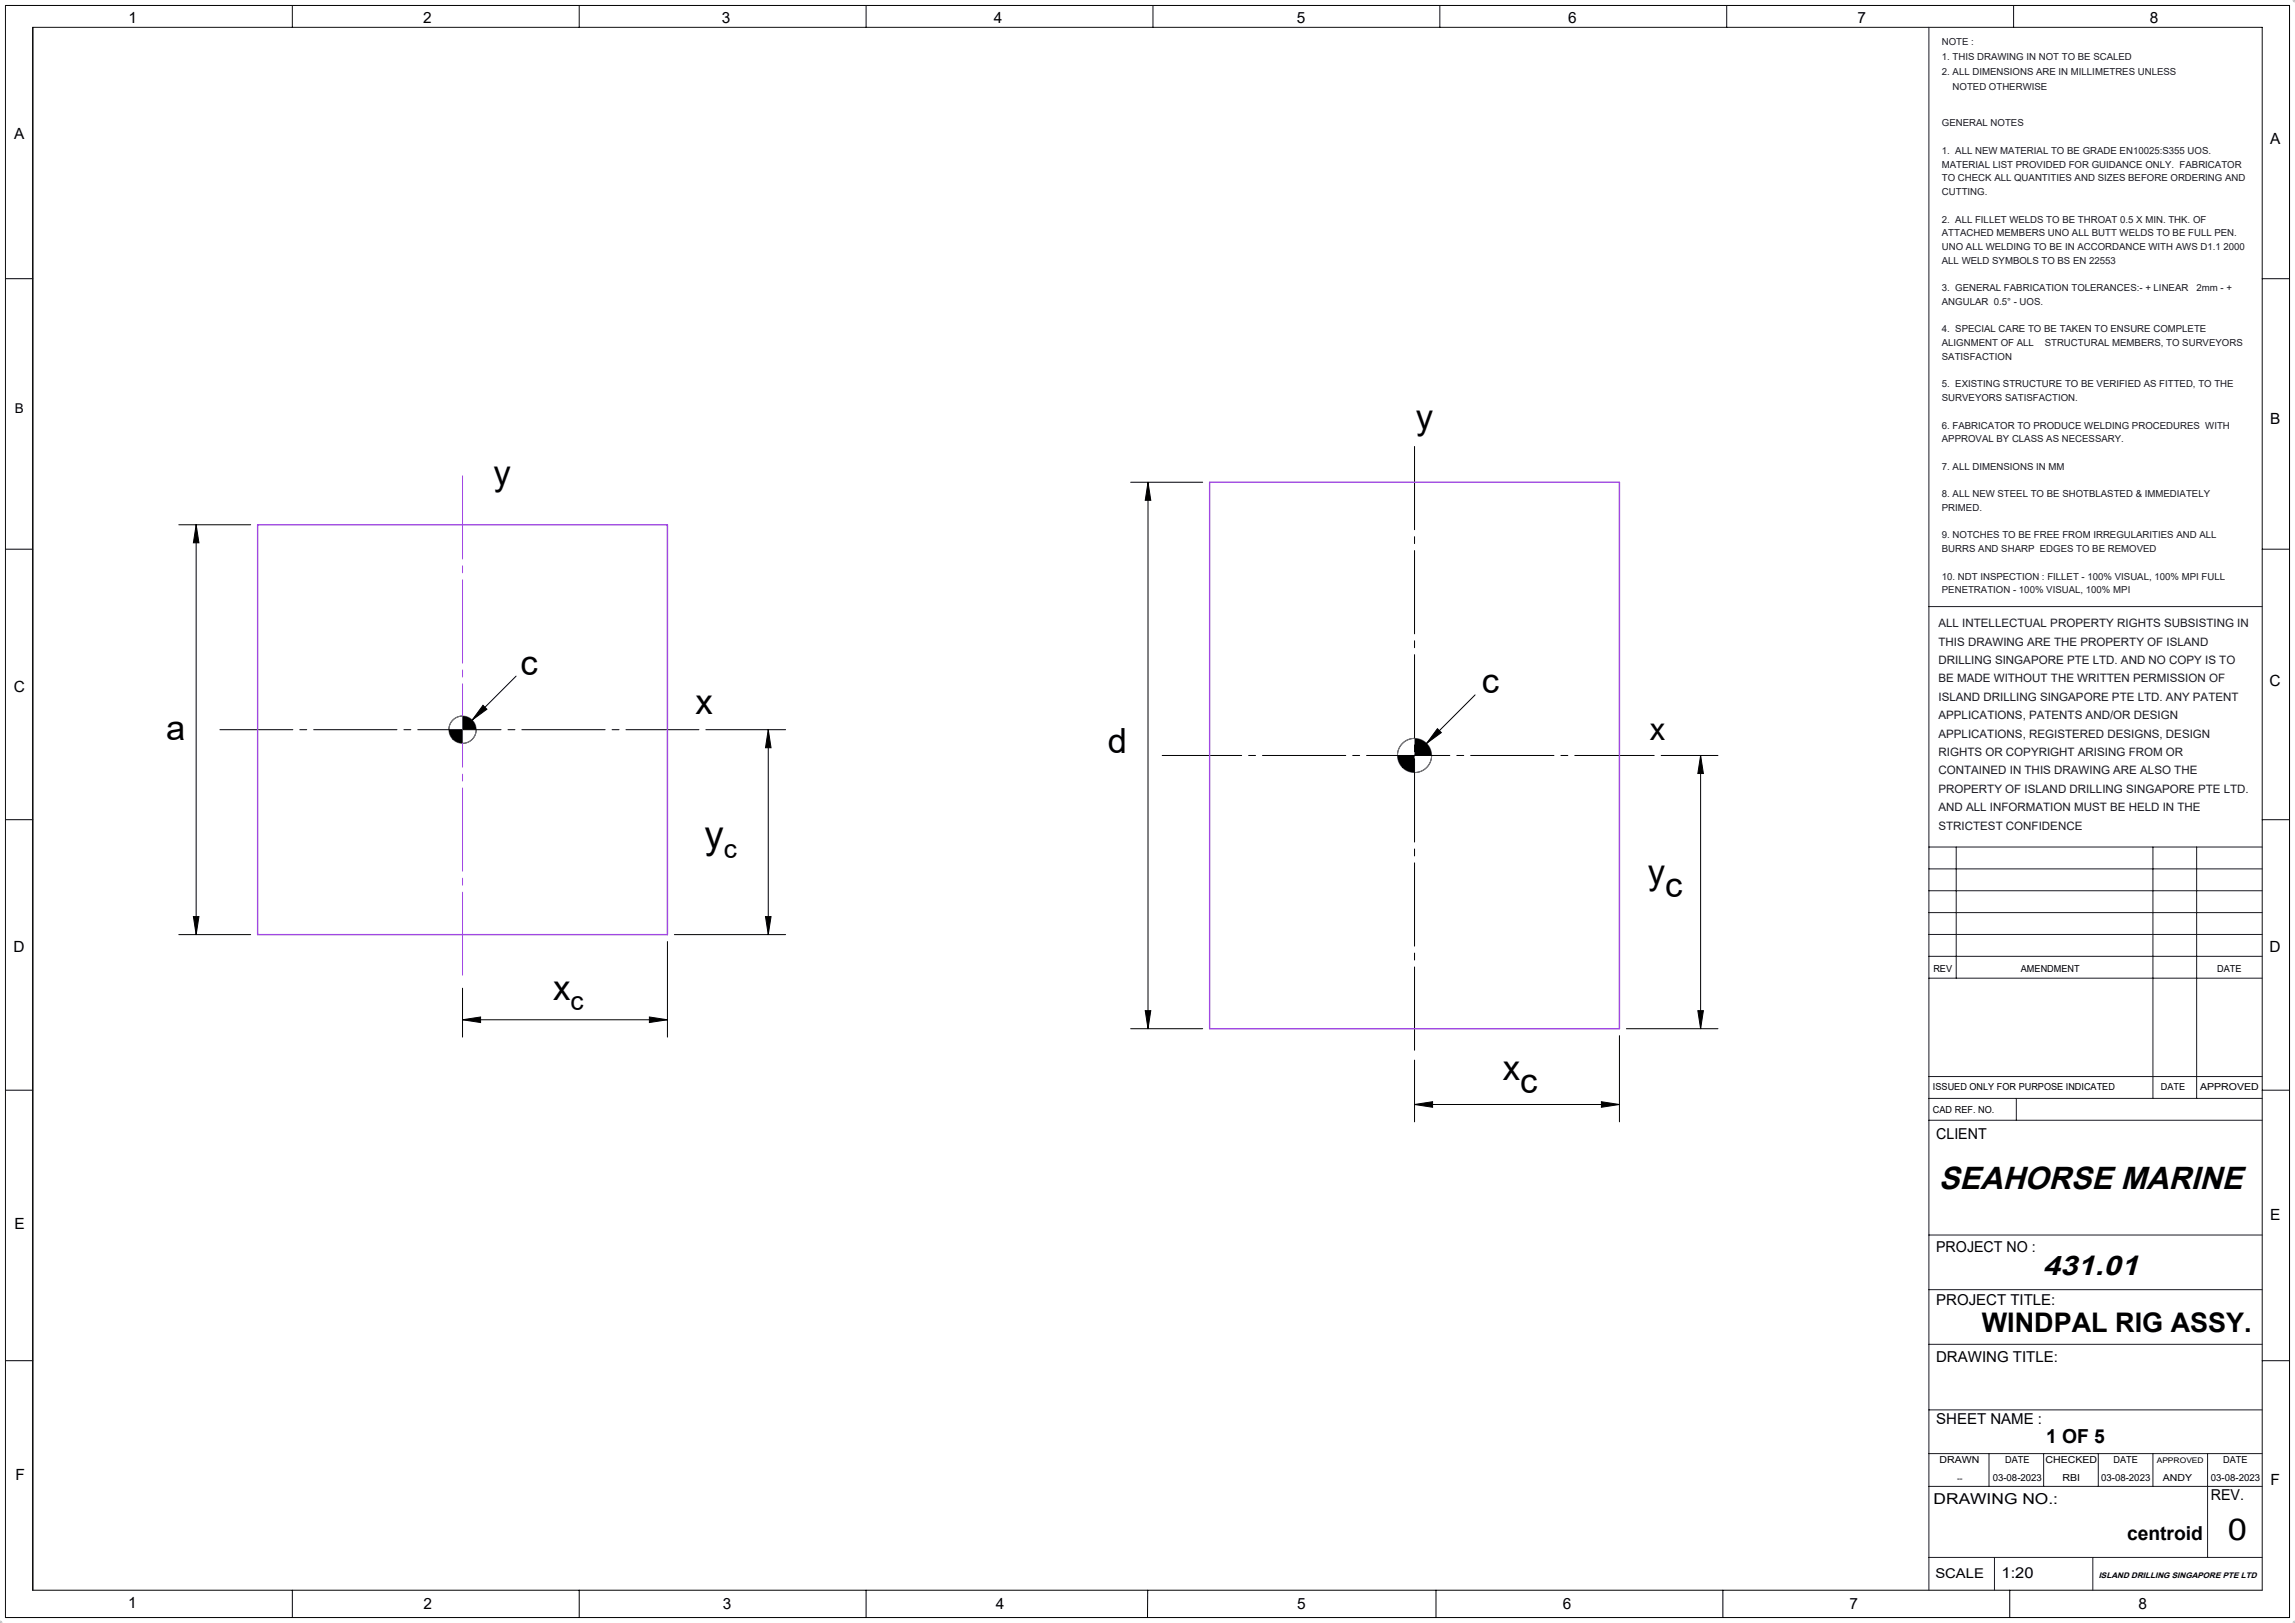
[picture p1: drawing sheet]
<svg xmlns="http://www.w3.org/2000/svg" width="420mm" height="297mm" viewBox="0 0 420 297" stroke-linecap="round" stroke-linejoin="round" font-family="sans-serif">
<defs><g id="words">
<text font-size="7.1" x="129" y="155.2">y</text>
<g font-size="6.3">
<text x="259.1" y="78.5">y</text>
<text x="90.3" y="88.8">y</text>
<text x="95.3" y="123.4">c</text>
<text x="127.3" y="130.7">x</text>
<text x="271.2" y="126.7">c</text>
<text x="30.4" y="135.5">a</text>
<text x="202.8" y="137.8">d</text>
<text x="301.6" y="161.7">y</text>
<text x="304.7" y="164.2">c</text>
<text x="101.2" y="183">x</text>
<text x="275" y="197.6">x</text>
<text x="278.2" y="200.1">c</text>
</g>
<text font-size="5.8" x="354.8" y="217.6">SEAHORSE MARINE</text>
<text font-size="5.6" x="301.9" y="135.3">x</text>
<text font-size="5.5" x="407.7" y="281.7">0</text>
<text font-size="5.1" x="373.8" y="233.4">431.01</text>
<text font-size="4.9" x="362.7" y="243.7">WINDPAL RIG ASSY.</text>
<g font-size="4.8">
<text x="132.5" y="157">c</text>
<text x="104.4" y="184.8">c</text>
</g>
<g font-size="3.5">
<text x="374.4" y="264.1">1 OF 5</text>
<text x="389.3" y="281.8">centroid</text>
</g>
<g font-size="2.8">
<text x="23.5" y="4.2">1</text>
<text x="77.4" y="4.2">2</text>
<text x="132.1" y="4.2">3</text>
<text x="181.9" y="4.2">4</text>
<text x="237.3" y="4.2">5</text>
<text x="287" y="4.2">6</text>
<text x="339.9" y="4.2">7</text>
<text x="393.5" y="4.2">8</text>
<text x="2.6" y="25.4">A</text>
<text x="415.4" y="26.4">A</text>
<text x="415.4" y="77.6">B</text>
<text x="415.4" y="125.5">C</text>
<text x="2.5" y="126.7">C</text>
<text x="2.4" y="174.1">D</text>
<text x="415.4" y="174.1">D</text>
<text x="2.6" y="224.8">E</text>
<text x="415.4" y="223.3">E</text>
<text x="2.8" y="270.8">F</text>
<text x="415.5" y="271.8">F</text>
<text x="23.5" y="294.3">1</text>
<text x="77.5" y="294.5">2</text>
<text x="132.3" y="294.5">3</text>
<text x="182.3" y="294.5">4</text>
<text x="237.4" y="294.5">5</text>
<text x="286" y="294.5">6</text>
<text x="338.5" y="294.5">7</text>
<text x="391.4" y="294.5">8</text>
</g>
<g font-size="2.7">
<text x="354.3" y="208.4">CLIENT</text>
<text x="354.3" y="229.1">PROJECT NO :</text>
<text x="354.3" y="238.8">PROJECT TITLE:</text>
<text x="354.3" y="249.3">DRAWING TITLE:</text>
<text x="354.3" y="260.6">SHEET NAME :</text>
<text x="353.9" y="275.1">DRAWING NO.:</text>
<text x="404.6" y="274.6">REV.</text>
<text x="366.3" y="288.7">1:20</text>
</g>
<g font-size="2.5">
<text x="2.7" y="75.6">B</text>
<text x="354.2" y="288.7">SCALE</text>
</g>
<g font-size="2.1" fill="#191924">
<text x="354.8" y="114.8">ALL INTELLECTUAL PROPERTY RIGHTS SUBSISTING IN</text>
<text x="354.8" y="118.1">THIS DRAWING ARE THE PROPERTY OF ISLAND</text>
<text x="354.8" y="121.5">DRILLING SINGAPORE PTE LTD. AND NO COPY IS TO</text>
<text x="354.8" y="124.9">BE MADE WITHOUT THE WRITTEN PERMISSION OF</text>
<text x="354.8" y="128.2">ISLAND DRILLING SINGAPORE PTE LTD. ANY PATENT</text>
<text x="354.8" y="131.6">APPLICATIONS, PATENTS AND/OR DESIGN</text>
<text x="354.8" y="135">APPLICATIONS, REGISTERED DESIGNS, DESIGN</text>
<text x="354.8" y="138.4">RIGHTS OR COPYRIGHT ARISING FROM OR</text>
<text x="354.8" y="141.7">CONTAINED IN THIS DRAWING ARE ALSO THE</text>
<text x="354.8" y="145.1">PROPERTY OF ISLAND DRILLING SINGAPORE PTE LTD.</text>
<text x="354.8" y="148.5">AND ALL INFORMATION MUST BE HELD IN THE</text>
<text x="354.8" y="151.8">STRICTEST CONFIDENCE</text>
</g>
<g font-size="1.8" fill="#191924">
<text x="355.4" y="8.2">NOTE :</text>
<text x="355.4" y="11">1. THIS DRAWING IN NOT TO BE SCALED</text>
<text x="355.4" y="13.8">2. ALL DIMENSIONS ARE IN MILLIMETRES UNLESS</text>
<text x="357.3" y="16.5">NOTED OTHERWISE</text>
<text x="355.4" y="23.1">GENERAL NOTES</text>
<text x="355.4" y="28.2">1. ALL NEW MATERIAL TO BE GRADE EN10025:S355 UOS.</text>
<text x="355.4" y="30.7">MATERIAL LIST PROVIDED FOR GUIDANCE ONLY. FABRICATOR</text>
<text x="355.4" y="33.2">TO CHECK ALL QUANTITIES AND SIZES BEFORE ORDERING AND</text>
<text x="355.4" y="35.7">CUTTING.</text>
<text x="355.4" y="40.7">2. ALL FILLET WELDS TO BE THROAT 0.5 X MIN. THK. OF</text>
<text x="355.4" y="43.2">ATTACHED MEMBERS UNO ALL BUTT WELDS TO BE FULL PEN.</text>
<text x="355.4" y="45.8">UNO ALL WELDING TO BE IN ACCORDANCE WITH AWS D1.1 2000</text>
<text x="355.4" y="48.3">ALL WELD SYMBOLS TO BS EN 22553</text>
<text x="355.4" y="53.3">3. GENERAL FABRICATION TOLERANCES:- + LINEAR</text>
<text x="402" y="53.3">2mm - +</text>
<text x="355.4" y="55.8">ANGULAR 0.5° - UOS.</text>
<text x="355.4" y="60.8">4. SPECIAL CARE TO BE TAKEN TO ENSURE COMPLETE</text>
<text x="355.4" y="63.3">ALIGNMENT OF ALL</text>
<text x="355.4" y="65.9">SATISFACTION</text>
<text x="374.2" y="63.3">STRUCTURAL MEMBERS, TO SURVEYORS</text>
<text x="355.4" y="70.9">5. EXISTING STRUCTURE TO BE VERIFIED AS FITTED, TO THE</text>
<text x="355.4" y="73.4">SURVEYORS SATISFACTION.</text>
<text x="355.4" y="78.4">6. FABRICATOR TO PRODUCE WELDING PROCEDURES WITH</text>
<text x="355.4" y="80.9">APPROVAL BY CLASS AS NECESSARY.</text>
<text x="355.4" y="86">7. ALL DIMENSIONS IN MM</text>
<text x="355.4" y="91">8. ALL NEW STEEL TO BE SHOTBLASTED &amp; IMMEDIATELY</text>
<text x="355.4" y="93.5">PRIMED.</text>
<text x="355.4" y="98.5">9. NOTCHES TO BE FREE FROM IRREGULARITIES AND ALL</text>
<text x="355.4" y="101.1">BURRS AND SHARP EDGES TO BE REMOVED</text>
<text x="355.4" y="106.1">10. NDT INSPECTION : FILLET - 100% VISUAL, 100% MPI FULL</text>
<text x="355.4" y="108.6">PENETRATION - 100% VISUAL, 100% MPI</text>
</g>
<g font-size="1.8">
<text x="353.8" y="177.8">REV</text>
<text x="369.8" y="177.8">AMENDMENT</text>
<text x="405.8" y="177.8">DATE</text>
<text x="353.7" y="199.5">ISSUED ONLY FOR PURPOSE INDICATED</text>
<text x="353.7" y="203.7">CAD REF. NO.</text>
<text x="395.4" y="199.5">DATE</text>
<text x="402.6" y="199.5">APPROVED</text>
<text x="354.9" y="267.8">DRAWN</text>
<text x="367" y="267.8">DATE</text>
<text x="374.3" y="267.8">CHECKED</text>
<text x="386.8" y="267.8">DATE</text>
<text x="406.9" y="267.8">DATE</text>
<text x="364.7" y="271.1">03-08-2023</text>
<text x="377.4" y="271.1">RBI</text>
<text x="384.5" y="271.1">03-08-2023</text>
<text x="395.8" y="271.1">ANDY</text>
<text x="404.6" y="271.1">03-08-2023</text>
</g>
<text font-size="1.5" x="384.1" y="288.7">ISLAND DRILLING SINGAPORE PTE LTD</text>
<g font-size="1.4">
<text x="394.7" y="267.8">APPROVED</text>
<text x="358.2" y="271.1">--</text>
</g>
</g></defs>
<g fill="none" stroke="#000" stroke-width=".18">
<path d="M1 1h418v295h-418M1 51h5M32.7 96h13.2M35.9 96v75M35.9 96l.5 3.3h-1zM206.9 88.2h13.2M210.1 88.2v100M210.1 88.2l.5 3.4h-1zM1 100.5h5M84.6 131a2.5 2.5 0 0 0-2.5 2.5M87.1 133.5a2.5 2.5 0 0 1-2.5 2.5M88.4 129.1l.7 .7-2.7 2z"/>
<path d="M94.4 123.7l-11.5 11.6M129.2 133.5h14.6M140.6 133.5v37.5M140.6 133.5l.5 3.3h-1zM258.9 135.1a3.1 3.1 0 0 0-3.2 3.1M262 138.2a3.1 3.1 0 0 1-3.1 3.2M263.1 133.3l.7 .8-2.7 1.9zM270 127.2l-13.3 13.3M304 138.2h10.4M311.2 138.2v50M311.2 138.2l.5 3.4h-1zM1 150h5"/>
<path d="M32.7 171h13.2M35.4 167.7h1l-.5 3.3zM122.1 172.3v17.5M123.4 171h20.4M140.1 167.7h1l-.5 3.3zM1 199.5h5M84.6 186.6l3.3-.5v1zM84.6 180.8v9M84.6 186.6h37.5M118.8 186.1l3.3 .5-3.3 .5zM206.9 188.2h13.2M209.6 184.9h1l-.5 3.3z"/>
<path d="M258.9 194v11.3M296.4 189.5v15.8M297.6 188.2h16.8M310.7 184.9h1l-.5 3.3zM258.9 202.1l3.3-.5v1zM258.9 202.1h37.5M293.1 201.6l3.3 .5-3.3 .5zM1 249h5M6 291h408M53.5 291v5M106 291v5M158.5 291v5"/>
<path d="M210 291v5M262.8 291v5M315.3 291v5M367.8 291v5"/>
</g>
<g fill="none" stroke="#808080" stroke-width=".18">
<circle cx="84.6" cy="133.5" r="2.5"/>
<circle cx="258.9" cy="138.2" r="3.1"/>
</g>
<path d="M419.5 0h.5M419.9 0h.1M420 -.1v.6M420 0l-.4 .4M-.1 297h.6M0 297v.1M0 296.5v.6M.4 296.6l-.4 .5M419.5 297h.5M419.6 296.6l.4 .5M420 296.5v.6M420 297v.1" fill="none" stroke="#c0c0c0" stroke-width=".18"/>
<path d="M212.7 138.2h90" fill="none" stroke="#000" stroke-width=".18" stroke-dasharray="15.2 1.3 1.3 1.3" stroke-dashoffset=".7"/>
<path d="M258.9 81.2v111.5" fill="none" stroke="#000" stroke-width=".18" stroke-dasharray="15.2 1.3 1.3 1.3" stroke-dashoffset="-.5"/>
<path d="M40.2 133.5h87.7" fill="none" stroke="#000" stroke-width=".18" stroke-dasharray="15.2 1.3 1.3 1.3" stroke-dashoffset="1.9"/>
<g fill="none" stroke="#0f0f0f" stroke-width=".18">
<path d="M1 1v295M53.5 1v4M106 1v4M158.5 1v4M211 1v4M263.5 1v4M316 1v4M368.5 1v4M414 51h5M414 100.5h5M414 150h5M414 199.5h5"/>
<path d="M414 249h5M6 291v-286h408v286"/>
</g>
<g fill="none" stroke="#191924" stroke-width=".18">
<path d="M353 5v286M353 111h61M353 155h61M353 159h61M358 155v24M394 155v46M402 155v46M353 163h61M353 167h61M353 171h61M353 175h61M353 179h61"/>
<path d="M353 197h61M353 201h61M353 205h61M369 201v4M353 226h61M353 236h61M353 258h61M353 246h61M353 266h61M353 272h61M364 266v6M374 266v6"/>
<path d="M384 266v6M394 266v6M404 266v19M353 285h61M365 285v6M383 285v6"/>
</g>
<path d="M84.6 86v93.6" fill="none" stroke="#a147e4" stroke-width=".18" stroke-dasharray="15.2 1.3 1.3 1.3" stroke-dashoffset="-1.1"/>
<path d="M47.1 96h75v75h-75zM221.4 88.2h75v100h-75z" fill="none" stroke="#a147e4" stroke-width=".25"/>
<g fill="#000">
<path d="M88.4 129.1l.7 .7-2.7 2zM263.1 133.3l.7 .8-2.7 1.9z"/>
<path d="M35.9 96l.5 3.3h-1zM35.4 167.7h1l-.5 3.3zM140.6 133.5l.5 3.3h-1zM140.1 167.7h1l-.5 3.3zM311.2 138.2l.5 3.4h-1zM310.7 184.9h1l-.5 3.3z"/>
<path d="M210.1 88.2l.5 3.4h-1zM209.6 184.9h1l-.5 3.3z"/>
<path d="M82.1 133.5a2.5 2.5 0 0 0 2.5 2.5v-2.5zM84.6 131v2.5h2.5a2.5 2.5 0 0 0-2.5-2.5zM255.7 138.2a3.1 3.1 0 0 0 3.2 3.2v-3.2zM258.9 135.1v3.1h3.1a3.1 3.1 0 0 0-3.1-3.1z"/>
<path d="M84.6 186.6l3.3-.5v1zM118.8 186.1l3.3 .5-3.3 .5zM258.9 202.1l3.3-.5v1zM293.1 201.6l3.3 .5-3.3 .5z"/>
</g>
<use href="#words"/>
</svg>
